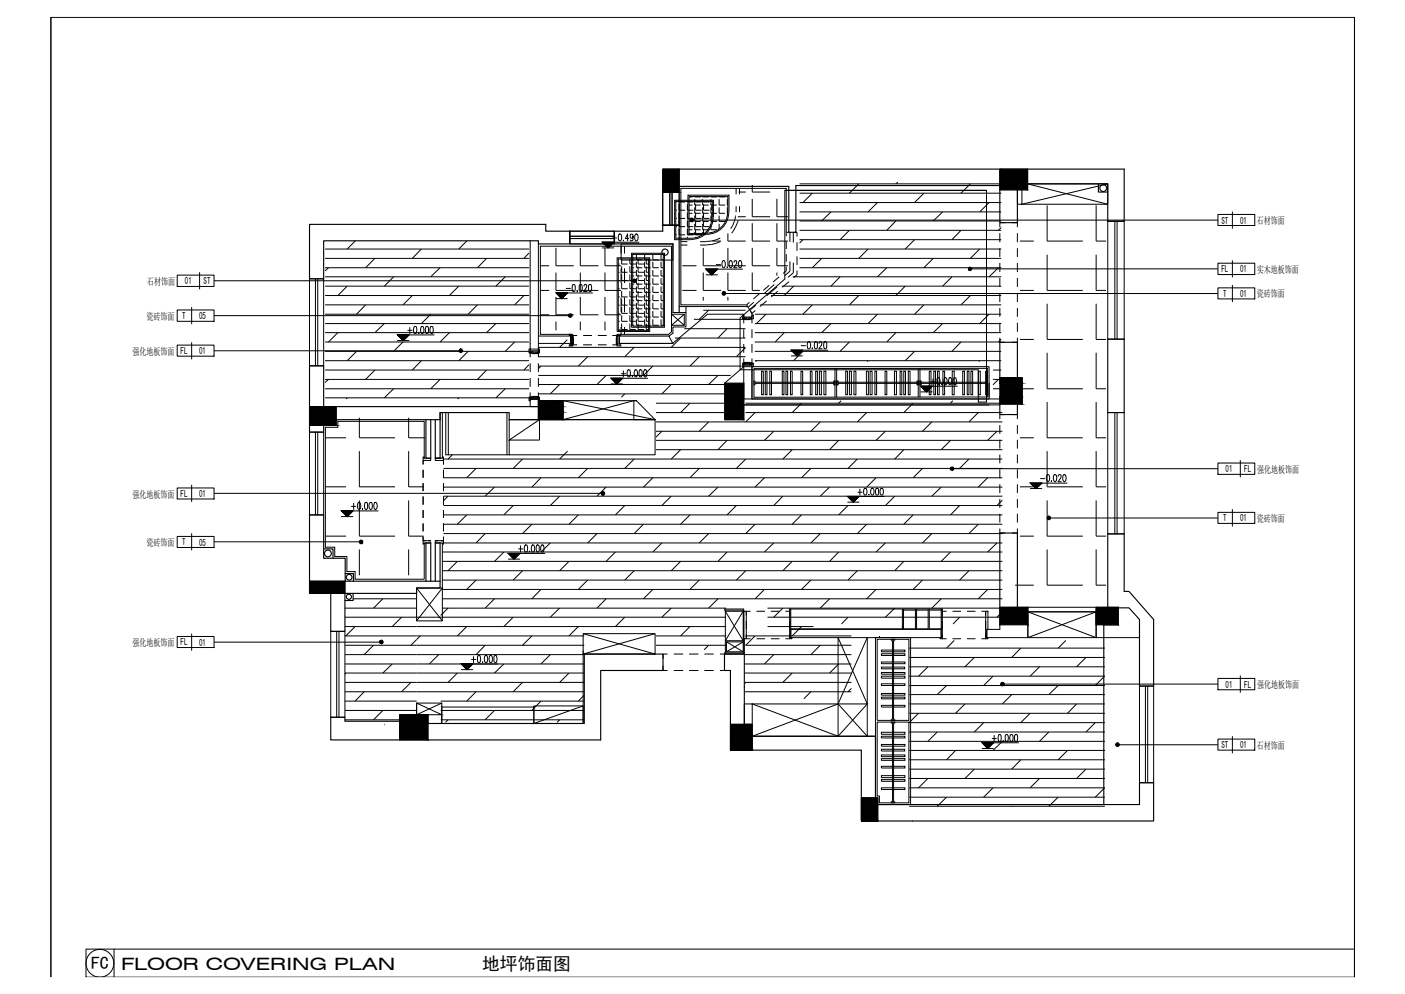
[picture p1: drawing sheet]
<svg xmlns="http://www.w3.org/2000/svg" width="420mm" height="297mm" viewBox="0 0 420 297" stroke-linecap="round" stroke-linejoin="round" font-family="sans-serif">
<defs><g id="words">
<g font-size="5.3">
<text x="27.2" y="289.5">FC</text>
<text x="144.2" y="289.6">地坪饰面图</text>
</g>
<text font-size="5.1" x="36.2" y="289.6">FLOOR COVERING PLAN</text>
<g font-size="3">
<text x="365.1" y="66.8">ST</text>
<text x="370.6" y="66.8">01</text>
<text x="375.6" y="66.9">石材饰面</text>
<text x="365.1" y="81.3">FL</text>
<text x="370.6" y="81.3">01</text>
<text x="375.6" y="81.5">实木地板饰面</text>
<text x="44" y="85.1">石材饰面</text>
<text x="55.3" y="84.9">01</text>
<text x="60.8" y="84.9">ST</text>
<text x="365.6" y="88.6">T</text>
<text x="370.6" y="88.7">01</text>
<text x="375.6" y="88.9">瓷砖饰面</text>
<text x="43.7" y="95.5">瓷砖饰面</text>
<text x="54.5" y="95.3">T</text>
<text x="59.5" y="95.3">05</text>
<text x="39.6" y="106">强化地板饰面</text>
<text x="54" y="105.7">FL</text>
<text x="59.5" y="105.8">01</text>
<text x="366.3" y="141">01</text>
<text x="371.9" y="141">FL</text>
<text x="375.8" y="141.2">强化地板饰面</text>
<text x="39.6" y="148.6">强化地板饰面</text>
<text x="54" y="148.4">FL</text>
<text x="59.5" y="148.5">01</text>
<text x="365.6" y="155.7">T</text>
<text x="370.6" y="155.8">01</text>
<text x="375.6" y="155.9">瓷砖饰面</text>
<text x="43.7" y="163.1">瓷砖饰面</text>
<text x="54.5" y="162.9">T</text>
<text x="59.5" y="163">05</text>
<text x="39.6" y="193">强化地板饰面</text>
<text x="54" y="192.8">FL</text>
<text x="59.5" y="192.8">01</text>
<text x="366.3" y="205.5">01</text>
<text x="371.9" y="205.4">FL</text>
<text x="375.8" y="205.5">强化地板饰面</text>
<text x="365.1" y="223.5">ST</text>
<text x="370.6" y="223.5">01</text>
<text x="375.6" y="223.7">石材饰面</text>
</g>
</g></defs>
<g fill="none" stroke="#000" stroke-width=".3">
<path d="M15.2 5.1v286.8v-286.8h389.6v286.8v-286.8zM198.1 57.5h4.9v9.8h-4.9zM200.2 57.5v9.8M200.9 57.5v9.8M206 58.8h1M207.7 58.7l1.7 .1M207.7 59.5v1.8h1.7M210 58.7l1.8 .1M210 59.5v1.8h1.8M212.5 58.7l1.8 .1M212.5 59.5v1.8h1.8M214.9 58.7l1.8 .1"/>
<path d="M214.9 59.5v1.8h1.8M217.4 58.7l.2 .1M217.4 59.5v1.8h.2M220 56.3v1.7M220.8 57.4h2.1M221 56.3v1.7M224.8 55.3v2.1h5.4M224.8 59.4v5.3h5.4M232.2 59.4v5.3h3.3M234.6 56.9h60.3v63.2h-2.5v-9.6h-71.2v-15.5l13.4-11.6zM234.6 56.9h60.3M239 54.9h60.3"/>
<path d="M239 57.7h60.3M242.8 57.7l-2.8 2.8M256.7 54.9l-2.8 2.8M268.4 54.4l-.6 .5M276.2 57.7l-2.8 2.8M290 54.9l-2.8 2.8M304.1 56.5h1.3v4.5h-1.3zM331.1 54.9l-25.7 6.1M97.2 74.4h60.9M97.2 77.2h60.9M97.2 80h60.9M98.2 80l-1 .9"/>
<path d="M106.2 71.9l-2.4 2.5M112.1 77.2l-2.8 2.8M126 74.4l-2.8 2.8M131.5 80l-2.8 2.7M139.6 71.9l-2.5 2.5M145.4 77.2l-2.7 2.8M158.1 75.6l-1.5 1.6M158.5 71.9v32.4h2.4v-1.7M160.9 72.9v29.7M161.5 79.4h2.6M166.2 74.1v5.3h5.3M170.3 69.1h13.3v3.8h-13.3z"/>
<path d="M170.3 70.6h13.3M170.3 71.3h13.3M173.5 74.1v5.3h5.4M180.1 74.1h3.3M180.8 74.1v5.3h4.8M183.1 71.1h1.2M183.4 72.4l-1.7 1.7-1.6-1.7h10.9M183.7 70.2v1.7M184.5 77h9.7v22h-9.7zM184.8 77.4h9.1v21.3h-9.1zM184.8 78.9h.4M185 70l.2-.1a1.16 1.16 0 0 1 0 2 1.53 1.53 0 0 1-.2-1.9z"/>
<path d="M185.6 72.9h15.5v4.8h-15.5zM185.6 73.5v2.2M185.8 77.4v1.5h1.8M185.8 79.6v1.7h1.8M186.3 71.8v.1zM186.7 73.5v2.2M187.9 71.3h-1l.7-1.4v2M188.3 77.4v1.5h1.7M188.3 79.6v1.7h1.7M188.8 75.7h9.8v22.1h-9.8zM189.1 76h9.2v21.4h-9.2zM189.1 77.6h.4"/>
<path d="M189.2 70.6l-.2 .5a.56 .56 0 0 1-.6-.6 .56 .56 0 0 1 .6-.5l.2 .2v1.4l-.4 .3-.4-.2M189.2 80h.3M190 70l.1-.1a1.16 1.16 0 0 1 0 2 1.53 1.53 0 0 1-.1-1.9zM190.2 78.2v1.8h1.8M190.2 76v1.6h1.8M190.7 77.4v1.5h1.8M190.7 79.6v1.7h1.8M192.7 78.2v1.8h1.7M192.7 76v1.6h1.7M193.2 77.4v1.5h.7M193.2 79.6v1.7h.7M195.1 78.2v1.8h1.8"/>
<path d="M195.1 76v1.6h1.8M197.6 78.2v1.8h.7M197.6 76v1.6h.7M202 60.3h.3M202 62.8h.3M202 65.2h.3M202 67.7h.3M202 70.2h.3M203 60.2v.1h1.8M203 61v1.8h1.8M203 63.5v1.7h1.8M203 65.9v1.8h1.8"/>
<path d="M203 68.4v1.8h1.8M203 70.7v.5M203.5 72.2h2M203.5 73.2h2M203.9 79.4h4.3M205.5 60.2v.1h1.7M205.5 61v1.8h1.7M205.5 63.5v1.7h1.7M205.5 65.9v1.8h1.7M205.5 68.4v1.8h1.7M205.5 70.7v.5M206 61.3h1"/>
<path d="M206 63.7h1M206 66.2h1M206 68.6h1M207.3 65.8h156.7M207.7 61.9v1.8h1.7M207.7 64.4v1.8h1.7M207.7 66.9v1.7h1.7M207.7 69.3v.4M207.9 60.2v.1h1.8M207.9 61v1.8h1.8M207.9 63.5v1.7h1.8M207.9 65.9v1.8h1.8"/>
<path d="M207.9 68.4v1.8h1.8M207.9 70.7v.4M209.3 72.2h1.9M209.3 73.2h1.9M210 61.9v1.8h1.8M210 64.4v1.8h1.8M210 66.9v1.7h1.8M210 69.3v.4M210.2 74.1v5.3h5.3M210.3 60.2v.1h1.8M210.3 61v1.8h1.8M210.3 63.5v1.7h1.8"/>
<path d="M210.3 65.9v1.8h1.8M210.3 68.4v1.6M212.5 61.9v1.8h1.8M212.5 64.4v1.8h1.8M212.5 66.9v1.7h1.8M212.5 69.3v.3M212.7 60.2l.2 .1M212.7 61v1.8h.2M212.7 63.5v1.7h.2M212.7 65.9v.2M212.8 64.9a6.3 6.3 0 0 1-6.2 6.3h-4.6v-11h10.9v4.7M213 72h2.5"/>
<path d="M213.2 64.9a6.6 6.6 0 0 1-6.6 6.6M213.2 64.9v-5.1h-11.6v11.8h5M214.1 79h1.3M214.9 61.9v1.8h1.8M214.9 64.4v1.8h1.8M214.9 66.9v1.6M215.3 71.1a8.2 8.2 0 0 1-4.1 1M215.3 72.2l-2.6 .8-1.5 .1M216 77.9h.4l.3 .4v1.3l-.3 .4-.4-.1-.1-.3-.1-.8zM217.4 79.7v.3zM217.4 61.9l.1 1.8M217.4 64.4v.3"/>
<path d="M217.5 63.4a6.3 6.3 0 0 1-6.3 6.2M217.6 63.4v-4.7h-11.6v11h5.2M217.6 74.1v5.3h5.3M217.6 69.7v2.3h5.3M217.8 63.4a6.6 6.6 0 0 1-6.6 6.6M217.9 63.4v-5.1h-12.3v11.8h5.6M218.2 77.9h.5l.2 .9-.1 .8-.3 .4-.3-.1-.3-.9zM219.4 78.4v-.4a.48 .48 0 0 1 .7-.1 .48 .48 0 0 1 .1 .7l-.9 1.4h1M219.8 64.4a7.9 7.9 0 0 1-1.4 3.9M220 61.6v1.8M220.5 64.7h2.4M220.6 65.9l-.8 1.9-1.1 1.8"/>
<path d="M220.9 77.9h.4l.3 .4v1.3l-.3 .4-.4-.1-.1-.3-.1-.8zM221 61.6v1.8M224.8 74.1v5.3h5.4M224.8 66.7v5.3h5.4M232.2 74.1v5.3h3.3M232.2 66.7v5.3h3.3M235 69.4v-13.1h-31.5v34.8h19.6M235 79.7v1.2l-.9 .8M235 69.4v1.2M235 72.1v2.3M235 75.9v2.3M235 69.4h.9"/>
<path d="M236.1 78.1v2.9l-1.5 1.3M236.1 69.4v2.9M237.1 69.4v3M237.1 78.5v3l-1.6 1.4M237.3 69.4h.9v1.3M238.2 72.4v2.5M238.2 76.6v2.5M239 60.5h60.3M239 63.3h60.3M239 66h60.3M239 68.8h60.3M239 71.6h60.3"/>
<path d="M239 74.4h60.3M239 77.2h60.3M239 80h60.3M240 71.6l-1 1M245.6 77.2l-2.8 2.8M248.4 63.3l-2.8 2.7M253.9 68.8l-2.8 2.8M259.5 74.4l-2.8 2.8M262.3 60.5l-2.8 2.8M265.1 80l-2.8 2.7M267.8 66l-2.7 2.8M273.4 71.6l-2.8 2.8"/>
<path d="M278.9 77.2l-2.7 2.8M281.7 63.3l-2.8 2.7M287.2 68.8l-2.7 2.8M292.8 74.4l-2.8 2.8M295.6 60.5l-2.8 2.8M298.4 80l-2.8 2.7M298.8 69.6v2.8M298.8 74.1v2.7M298.8 78.5v2.7M299.3 68l-.9 .8M300.5 66.5h-1.7v1.4M302.5 66.5h1.6v1.4"/>
<path d="M304.1 69.6v2.8M304.1 74.1v2.7M304.1 78.5v2.7M304.9 72h4.1M305.4 61h25.7v-6.1h-24l24 6.1M313 76.1v10.7h10.6M313 61.4v10.6h10.6M327.6 76.1v10.7h3M327.6 61.4v10.6h3M331.1 66.1h4.9v35.2h-4.9zM333.2 66.1v35.2M333.9 66.1v35.2"/>
<path d="M364 64.1h11v3.3h-11zM364 78.6h11v3.4h-11zM368.4 63.3v4.9M368.4 77.9v4.9M53 82.2h11v3.4h-11zM53 92.6h11v3.4h-11zM57.3 91.8v4.9M59.7 81.4v4.9M64 83.9h125.1M64 94.3h105.9M92.5 83.3h4.2v26h-4.2zM94.3 83.3v26"/>
<path d="M95 83.3v26M97.2 82.7h60.9M97.2 85.5h60.9M97.2 88.3h60.9M97.2 91.1h60.9M97.2 93.9h60.9M97.2 96.7h60.9M97.2 99.4h60.9M101 99.4l-2.8 2.8M103.8 85.5l-2.8 2.8M109.3 91.1l-2.7 2.8M114.9 96.7l-2.8 2.7"/>
<path d="M117.7 82.7l-2.8 2.8M121.9 98.7h1.3M122.5 97.8v1.8M123.2 88.3l-2.8 2.8M123.8 97.6h.6l.1 .3v1.3l-.3 .4-.4-.1-.1-.3-.1-.8zM125.1 99.5h.2zM126 97.6h.5l.1 .3v1.3l-.3 .4-.3-.1-.3-.8zM127.3 97.6l.3-.1a.89 .89 0 0 1 .5 1.2l-.2 .8h-.6l-.2-.8zM128.7 97.6h.6l.1 .3v1.3l-.3 .4-.4-.1-.1-.3-.1-.8zM128.7 93.9l-2.7 2.8M134.3 99.4l-2.8 2.8M137.1 85.5l-2.8 2.8"/>
<path d="M142.7 91.1l-2.8 2.8M148.2 96.7l-2.8 2.7M151 82.7l-2.8 2.8M156.6 88.3l-2.8 2.8M161.5 86.8h2.6M161.5 94h2.6M166.2 81.4v5.4h5.3M166.2 88.7v5.3h5.3M166.2 96.1v2.6M166.3 89.2h3.3M169.2 86.2h1.3M169.6 87.5l-1.7 1.7-1.6-1.7h10.8"/>
<path d="M170.7 99.9h-9.2v-26.4h39.2v25.6l-.8 .8h-14.7M171.2 85.1l.3-.1a.89 .89 0 0 1 .4 1.2l-.1 .8h-.6l-.2-.8zM172.5 86.8v.3zM173.3 85.1h.6l.1 .8-.1 1.1-.4 .1a.89 .89 0 0 1-.4-1.2zM173.5 81.4v5.4h5.4M173.5 88.7v5.3h5.4M173.5 96.1v2.6M174.6 85.5l.2-.5h.3l.3 .4-.9 1.7h1M176.1 85.1h.6l.1 .8-.1 1.1-.4 .1a.89 .89 0 0 1-.4-1.2zM180.8 81.4v5.4h4.8M180.8 88.7v5.3h4.8M180.8 96.1v2.6"/>
<path d="M184.8 83.8h.4M184.8 86.2h.4M184.8 88.7h.4M184.8 91.2h.4M184.8 93.6h.4M184.8 96h.4M184.8 98.4h.4M184.9 81.3h.3M185.6 80.1v4.5M185.6 88.9v4.4M185.6 97.7v2.2M185.8 82v1.8h1.8"/>
<path d="M185.8 84.5v1.7h1.8M185.8 86.9v1.8h1.8M185.8 89.4v1.8h1.8M185.8 91.7v1.9h1.8M185.8 94.2v1.8h1.8M185.8 96.7v1.7h1.8M186.7 80.1v4.5M186.7 88.9v4.4M186.7 97.7v2.2M188.3 82v1.8h1.7M188.3 84.5v1.7h1.7M188.3 86.9v1.8h1.7"/>
<path d="M188.3 89.4v1.8h1.7M188.3 91.7v1.9h1.7M188.3 94.2v1.8h1.7M188.3 96.7v1.7h1.7M189.1 82.4h.4M189.1 84.9h.4M189.1 87.3h.4M189.1 89.8h.4M189.1 92.3h.4M189.1 94.7h.4M189.1 97.2h.4M190.2 80.7v1.7h1.8"/>
<path d="M190.2 83.1v1.8h1.8M190.2 85.6v1.7h1.8M190.2 88v1.8h1.8M190.2 90.5v1.8h1.8M190.2 92.9v1.8h1.8M190.2 95.4v1.8h1.8M190.7 82v1.8h1.8M190.7 84.5v1.7h1.8M190.7 86.9v1.8h1.8M190.7 89.4v1.8h1.8M190.7 91.7v1.9h1.8M190.7 94.2v1.8h1.8"/>
<path d="M190.7 96.7v1.7h1.8M192.7 80.7v1.7h1.7M192.7 83.1v1.8h1.7M192.7 85.6v1.7h1.7M192.7 88v1.8h1.7M192.7 90.5v1.8h1.7M192.7 92.9v1.8h1.7M192.7 95.4v1.8h1.7M193.2 82v1.8h.7M193.2 84.5v1.7h.7M193.2 86.9v1.8h.7M193.2 89.4v1.8h.7"/>
<path d="M193.2 91.7v1.9h.7M193.2 94.2v1.8h.7M193.2 96.7v1.7h.7M195.1 80.7v1.7h1.8M195.1 83.1v1.8h1.8M195.1 85.6v1.7h1.8M195.1 88v1.8h1.8M195.1 90.5v1.8h1.8M195.1 92.9v1.8h1.8M195.1 95.4v1.8h1.8M197.6 80.7v1.7h.7M197.6 83.1v1.8h.7"/>
<path d="M197.6 85.6v1.7h.7M197.6 88v1.8h.7M197.6 90.5v1.8h.7M197.6 92.9v1.8h.7M197.6 95.4v1.8h.7M201.1 93.4h3.9v4.3h-3.9v1.8l-1.1 .9 1.1 2.2 10.4-8.7h10.8v.8h2.5v-1.1M203 91.6h20.5l1.3 2M203.9 86.8h4.3M204.5 93.9l-3.8 3.3h3.8v-3.3h-3.8l3.8 3.3M204.5 98.2h18.3M205 91.6v1.8M207.4 95.4h15.4"/>
<path d="M210.2 81.4v5.4h5.3M210.2 88.7v1.1M210.2 92.7h12.6M211 82.1h3.4M211.8 92.7l-2.8 2.7M214.4 80.4l-1.7 1.7-1.7-1.7h11M216.9 87.7h147.1M217.3 98.2l-2.7 2.8M217.6 81.4v5.4h5.3M217.6 88.7v1.1M222 94.1h.3v.9h.3v.2h-.6zM222.3 94.6v.4h2.5h-1"/>
<path d="M222.3 95.3h2.5M222.3 95.3h.3h-.3M222.3 95.3v1.3M222.3 98.4v2.6M222.3 95.3h.8M222.6 95.3h1.4v.2h-1.4zM223.1 91.1l.6 .7M224 90.3l-.9 .8M224 95.3h.8M224.3 92.8l.5 .8M224.8 94.1h.4v1.1h-.7l.3-.2zM224.8 95.3v1.3"/>
<path d="M224.8 98.4v2.6M224.8 81.4v5.4h2.3M225.3 90.3l-1.6 1.4M225.6 93.9h73.7M225.6 96.7h73.7M225.6 99.4h73.7M225.8 92.8l-1 .8M225.9 91.2l-1.6 1.3M227 87.8l-1.8 1.5M227.2 91.1h72.1M228.9 93.9l-2.8 2.8M229.2 89.9l-2.1 1.7"/>
<path d="M229.9 85.2l-1.8 1.6M230.4 88.3h68.9M231.4 85l-3 2.7M232.2 81.4v.9M232.3 85.7l-3.1 2.7M232.5 87l-2 1.7M232.9 82.7l-1.8 1.5M233.6 85.5h65.7M234.4 99.4l-2.7 2.8M235.8 84.1l-2 1.7M237 82.7h62.3M237.2 85.5l-2.8 2.8"/>
<path d="M238.2 80.8v1.3l-1 .8M242.8 91.1l-2.8 2.8M248.4 96.7l-2.8 2.7M251.1 82.7l-2.7 2.8M256.7 88.3l-2.8 2.8M262.3 93.9l-2.8 2.8M267.8 99.4l-2.7 2.8M270.6 85.5l-2.8 2.8M276.2 91.1l-2.8 2.8M281.7 96.7l-2.8 2.7M284.5 82.7l-2.8 2.8M290 88.3l-2.8 2.8"/>
<path d="M290.5 80.3h73.5M295.6 93.9l-2.8 2.8M298.8 83v2.7M298.8 87.5v2.7M298.8 92v2.6M298.8 96.4v2.7M304.1 83v2.7M304.1 87.5v2.7M304.1 92v2.6M304.1 96.4v2.7M304.9 86.8h4.1M313 90.7v10.7h10.6"/>
<path d="M327.6 90.7v10.7h3M364 86h11v3.3h-11zM368.4 85.2v4.9M53 103.1h11v3.3h-11zM57.3 102.3v4.9M64 104.8h73.2M97.2 116.1h60.9M97.2 102.2h60.9M97.2 105h60.9M97.2 107.7h60.9M97.2 110.5h60.9M97.2 113.3h60.9"/>
<path d="M97.2 118.8h60.9M98.2 113.3l-1 1M103.8 118.8l-.4 .4M106.6 105l-2.8 2.7M112.1 110.5l-2.8 2.8M117.7 116.1l-2.8 2.7M118.8 101.7h3.4M120.4 102.2l-2.7 2.8M122.2 100l-1.7 1.7-1.7-1.7h11M126 107.7l-2.8 2.8M131.5 113.3l-2.8 2.8M137.1 118.8l-.3 .4"/>
<path d="M139.9 105l-2.8 2.7M145.4 110.5l-2.7 2.8M151 116.1l-2.8 2.7M153.8 102.2l-2.8 2.8M158.1 108.9l-1.5 1.6M158.5 118.7h-.4v1h.4v-.9M158.5 105.2v-.9h-.4v1.1h.4M158.5 118.9h2.4v.4h-2.4M158.5 119.3h2.4v2.2h-2.4zM158.5 108.5v2.6M158.5 112.9v2.6M158.5 117.2v1.4h.7"/>
<path d="M159.2 105.5h-.7v1.2M159.3 118.4h1.4v.2h-1.4zM159.3 105.5h1.4v.1h-1.4zM159.5 105.1h-1v-.3h2.4v.3M160.2 118.6h.7M160.2 105.5h.7M160.9 100.4h9.7v2.2h-9.7M160.9 118.7h.4v1h-.4v-.9M160.9 105.2v-.9h.4v1.1h-.4M160.9 118.6h-2.4l.2 .1-.2 .2h1h-1v.4M160.9 118.6h-.2h.2l-.2 .1 .2 .2h-1.4M160.9 105.1h-2.4l.2 .1-.2 .3h2.4"/>
<path d="M160.9 105.1l-.2 .1 .2 .2-.2 .1h.2M160.9 103.8h61.9M160.9 106.6h61.9M160.9 109.4h60.7M160.9 112.2h57.5M160.9 114.9h56.2M160.9 117.7h56.2M160.9 105.5v1.2M160.9 108.5v2.6M160.9 112.9v2.6M160.9 117.2v1.4M161.7 109.4l-.8 .7"/>
<path d="M167.3 114.9l-2.8 2.8M168.3 119.7l27.5 5.7M169.6 101.5l-2.3 2.3M170.9 100.2v2.8h-.3v-2.8h.3v.9v-.9l.1 .3 .2-.3v2.8M170.9 101.1v1.9l.1-.2 .2 .2v-.2v.2M171 100.2h-.9v-.3h1.1v.3M171 103h-.9v.3h1.1v-.3M171.2 101h.2v1.8h-.2zM171.2 103h1.3M171.2 102.2v.8M172.5 100.2h-1.3v.9M174.3 103h2.6"/>
<path d="M174.3 100.2h2.6M175.7 106.6l-2.8 2.8M178.7 103h2.6M178.7 100.2h2.6M181.2 112.2l-2.8 2.7M182.7 114.7h3.4M183 103h1.4M183 100.2h1.4v.9M184.2 101h.2v1.8h-.2zM184.4 103v-.2v.2l.1-.2 .1 .2M184.4 102.2v.8M184.5 100.2v-.3h1.1v.3h-1v.3l-.2-.3v2.8"/>
<path d="M184.7 100.2v2.8M185.1 100.2v2.8h.5v.3h-1.1v-.3M185.7 111.6h1.3M186.1 113l-1.7 1.7-1.7-1.7h10.9M186.3 110.8v1.8M186.7 117.7l-1 1M187.7 110.5h.6l.1 .9-.1 1.1-.3 .1-.3-.1-.3-.9zM188.9 112.5h.2zM189.5 119.7l-21.2 5.7v-5.7h21.9M189.5 103.8l-2.8 2.8M189.8 110.5h.5l.3 .9-.1 .8-.4 .4-.3-.1-.2-.3-.1-.8zM190.2 119.7h-.7v5.7"/>
<path d="M190.2 119.7l5.6 5.7M191.1 110.5h.4a.89 .89 0 0 1 .4 1.1l-.2 .9h-.6l-.1-.9zM192.6 110.5h.6l.1 .9-.1 1.1-.3 .1-.3-.1-.3-.9zM195.1 109.4l-2.8 2.8M200.6 114.9l-2.8 2.8M201.7 101h21.1M203.4 101l-2.8 2.8M209 106.6l-2.8 2.8M214.6 112.2l-2.8 2.7M216.6 114.4l5.7-4.9h2.5v9.7M222.3 109.5v9.7h76.5M222.3 108.5h-.3v1h.3v-.8"/>
<path d="M222.3 108.4h2.5l-.3 .1 .3 .3h-1h1v.3h-2.5v-.3h2.5M222.3 108.4h.3h-.3l.3 .1-.3 .3h1.5M222.3 102.8v2.6M222.3 107.1v1.3M222.3 108.4h.8M222.6 108.3h1.4v.1h-1.4zM222.8 103.9l-2.7 2.7M224.8 109.5h70.8v9.7h-70.8zM224.8 108.5h.4v1h-.4v-.8M224.8 107.1v1.3h-.8M224.8 102.8v2.6M225.4 110.1l69.7-.1v8.6l-69.7 .1z"/>
<path d="M225.4 113.8l.3 .1-.1 1h-.2zM225.6 102.2h73.7M225.6 105h73.7M225.6 107.7h73.7M225.7 114.2h23.5M225.7 114.5h23.5M226.1 107.7l-.2 .3M227.6 110.9h.5v7h-.5zM228.7 110.9h.5v7h-.5zM230.1 110.9h.5v7h-.5zM233.8 110.9h.5v7h-.5zM234.9 110.9h.5v7h-.5z"/>
<path d="M236.3 110.9h.5v7h-.5zM236.5 106.3h3.3M239.4 110.9h.5v7h-.5zM239.5 103.3h1.3M239.8 104.6l-1.6 1.7-1.7-1.7h10.9M240 105l-2.8 2.7M241.4 102.2l.5-.1 .3 .4v1.3l-.3 .4-.5-.1v-.3zM242.2 110.9h.5v7h-.5zM242.8 103.9v.3zM243.6 102.2l.3-.1a.89 .89 0 0 1 .4 1.2l-.2 .8h-.5l-.2-.8zM243.8 110.9h.5v7h-.5zM244.8 102.6l.3-.5h.3l.3 .4-.2 .7-.8 1h1.1"/>
<path d="M244.9 110.9h.6v7h-.6zM246.3 110.9h.6v7h-.6zM246.3 102.2l.4-.1a.89 .89 0 0 1 .4 1.2l-.2 .8h-.6l-.1-.8zM249.3 113.9l.3-.1v1.1h-.4zM249.6 110v8.7M250.1 113.8l.4 .1-.1 1h-.3zM250.1 110v8.7M250.5 114.2h23.6M250.5 114.5h23.6M251.4 119.7l-.7 .7M252.8 110.9h.5v7h-.5zM253.9 110.9h.6v7h-.6z"/>
<path d="M253.9 102.2l-2.8 2.8M255.2 110.9h.6v7h-.6zM259 110.9h.6v7h-.6zM259.5 107.7l-.3 .3M260.1 110.9h.6v7h-.6zM261.5 110.9h.5v7h-.5zM264.6 110.9h.5v7h-.5zM267.3 110.9h.6v7h-.6zM269 110.9h.5v7h-.5zM270.1 110.9h.5v7h-.5zM271.5 110.9h.5v7h-.5zM273.4 105l-2.8 2.7"/>
<path d="M274.1 113.9l.4-.1v1.1h-.4zM274.5 110.1v8.6M275 113.8l.3 .1-.1 1h-.2zM275 110.1v8.6M275.2 117.1h3.4M275.3 114.2h19.5M275.3 114.5h19.5M277.8 110.9h.5v7h-.5zM278.3 114h1.2M278.6 115.4l-1.7 1.7-1.7-1.7h10.9M278.9 113.2v1.7M279.1 110.9h.5v7h-.5z"/>
<path d="M280.2 110.9h.5v7h-.5zM280.2 112.9h.6l.1 .4v1.2l-.3 .4h-.4l-.2-.4zM281.5 114.9h.2zM281.8 110.9h.5v7h-.5zM282.3 112.9h.5l.3 .9-.1 .7-.3 .4h-.4l-.2-.9zM283.7 112.9l.4-.1 .3 .5v1.2l-.3 .4h-.4l-.1-.4zM284.6 110.9h.6v7h-.6zM284.8 119.7l-.7 .7M285.1 112.9h.6l.1 .4v1.2l-.3 .4h-.4l-.1-.4-.1-.7zM287.2 102.2l-2.7 2.8M287.8 110.9h.5v7h-.5zM289.1 110.9h.5v7h-.5z"/>
<path d="M290.2 110.9h.5v7h-.5zM292.4 110.9h.6v7h-.6zM292.8 107.7l-.2 .3M294.6 110.9h.5v7h-.5zM294.8 113.8h.3v1.1l-.3-.1zM296.8 116.1h2.5M296.8 110.5h2.5M296.8 113.3h2.5M298.4 113.3l-1.6 1.6M298.8 100.9v1.3h1.7M299.3 101.3l-.9 .9M304.1 100.9v1.3h-1.6"/>
<path d="M304.9 101.4h4.1M304.9 116.1h4.1M313 105.4v10.7h10.6M327.6 105.4v10.7h3M92.5 129.1h4.2v24.7h-4.2zM94.3 129.1v24.7M95 129.1v24.7M97.3 130.8h6.1M107.4 124.8v6h10.7M107.4 134.8v10.6h10.7M122.1 124.8v6h4.9M122.1 134.8v10.6h4.5"/>
<path d="M126.5 136.5h.3v.4h1.9v.7h-2.2zM126.8 136.5v-10.6h-25.8v1.7h-3.7v35.9h2.7v2.8h3.7v4.4h2.4v2.3h20.7v-10.5M127.1 137.6h-.6v1.1M128.1 137.6h.6M130.1 136.9h2.1v-.4h.4v1.1h-2.5zM130.1 137.6h.8M131.8 137.6h.8v1.1M132.2 123.2v13.7M132.6 137.1h167M132.6 139.9h167M133.2 123.2v12.7h19M134 123.2v12.7"/>
<path d="M135.2 135.9l-1.3 1.2M142.3 139.9l-2.8 2.8M151.5 123.2v12.7M152.2 125.4h43.6v10.5h-43.6zM152.2 131.5l9.1-6.1v6.1zM156.2 137.1l-2.8 2.8M168.1 125.4h27.7M169.6 134.8l-2.3 2.3M175.7 139.9l-2.8 2.8M189.5 137.1l-2.8 2.8M196.1 120.4h21M196.1 123.2h21"/>
<path d="M196.1 126h103.5M196.1 128.8h103.5M196.1 131.5h103.5M196.1 134.3h103.5M197.8 128.8l-1.7 1.8M203.4 134.3l-2.8 2.8M206.2 120.4l-2.8 2.8M209 139.9l-2.8 2.8M211.8 126l-2.8 2.8M217.3 131.5l-2.7 2.8M222.3 121h76.5M222.8 120.4h76.8"/>
<path d="M222.8 123.2h76.8M222.9 137.1l-2.8 2.8M225.7 123.2l-2.8 2.8M231.3 128.8l-2.8 2.7M236.8 134.3l-2.8 2.8M239.6 120.4l-2.8 2.8M242.4 139.9l-2.8 2.8M245.2 126l-2.8 2.8M250.7 131.5l-2.7 2.8M256.3 137.1l-2.8 2.8M259 123.2l-2.7 2.8M264.6 128.8l-2.8 2.7"/>
<path d="M270.1 134.3l-2.7 2.8M272.9 120.4l-2.8 2.8M275.7 139.9l-2.8 2.8M278.5 126l-2.8 2.8M284.1 131.5l-2.8 2.8M289.6 137.1l-2.8 2.8M292.4 123.2l-2.8 2.8M298 128.8l-2.8 2.7M298.8 127v2.6M298.8 131.4v2.6M298.8 135.8v2.6M300.5 123.8h-1.7v1.4"/>
<path d="M302.5 123.8h1.6v1.4M304.1 127v2.6M304.1 131.4v2.6M304.1 135.8v2.6M304.9 130.8h4.1M313 120.1v10.7h10.6M313 134.8v10.6h10.6M327.6 120.1v10.7h3M327.6 134.8v10.6h3M331.1 123.2h4.9v36.3h-4.9zM333.2 123.2v36.3M333.9 123.2v36.3"/>
<path d="M364 138.3h11v3.4h-11zM370.7 137.6v4.9M53 145.8h11v3.3h-11zM57.3 144.9v4.9M57.3 159.4v4.9M64 147.4h115.7M97.3 145.4h6.1M102.1 154.3h3.4M105 151.3h1.3M105.5 152.6l-1.7 1.7-1.7-1.7h10.9M105.7 150.3v1.9M107.1 150.2l.1-.1a1.22 1.22 0 0 1 0 2.1l-.4-.9z"/>
<path d="M107.4 149.5v10.7h10.7M108.3 152h.1l-.1 .2zM109.1 150.2l.4-.1a1.51 1.51 0 0 1-.1 2.1l-.3-.2-.2-.7zM110.5 150.2h.6l.2 .7-.1 .9-.3 .4-.5-.4-.1-.9zM111.9 150.2l.3-.1a1.22 1.22 0 0 1 0 2.1l-.3-.2-.2-.7zM122.1 149.5v10.7h4.5M126.5 140.3v2.4M126.5 144.3v2.4M126.5 148.3v2.5M126.5 152.4v2.3M126.5 156.3v2.4M132.6 140.3v2.4h167"/>
<path d="M132.6 145.5h167M132.6 148.2h167M132.6 151h167M132.6 153.8h167M132.6 156.6h167M132.6 159.4h167M132.6 144.3v2.4M132.6 148.3v2.5M132.6 152.4v2.3M132.6 156.3v2.4M133.9 148.2l-1.3 1.4M139.5 153.8l-2.8 2.8"/>
<path d="M145 159.4l-2.7 2.8M147.8 145.5l-2.8 2.7M153.4 151l-2.8 2.8M159 156.6l-2.8 2.8M161.7 142.7l-2.7 2.8M167.3 148.2l-2.8 2.8M172.9 153.8l-2.8 2.8M178.4 159.4l-2.7 2.8M181.2 145.5l-2.8 2.7M186.7 151l-2.8 2.8M192.3 156.6l-2.8 2.8M195.1 142.7l-2.8 2.8"/>
<path d="M200.6 148.2l-2.8 2.8M206.2 153.8l-2.8 2.8M211.8 159.4l-2.8 2.8M214.6 145.5l-2.8 2.7M220.1 151l-2.8 2.8M225.7 156.6l-2.8 2.8M228.5 142.7l-2.8 2.8M234 148.2l-2.7 2.8M239.6 153.8l-2.8 2.8M245.2 159.4l-2.8 2.8M248 145.5l-2.8 2.7M253.4 150h3.4"/>
<path d="M253.5 151l-2.8 2.8M256.4 147h1.3M256.8 148.3l-1.7 1.7-1.7-1.7h10.9M257 146.1v1.8M258.4 145.9l.1-.1a1.16 1.16 0 0 1 0 2.1 1.53 1.53 0 0 1-.1-2zM259 156.6l-2.7 2.8M259.7 147.7h.1M260.5 145.9l.2-.1a1.16 1.16 0 0 1 0 2.1 1.53 1.53 0 0 1-.2-2zM261.8 145.9l.4-.1 .4 .4v1.3l-.5 .4a1.7 1.7 0 0 1-.3-2zM261.8 142.7l-2.8 2.8M263.3 145.9l.2-.1a1.16 1.16 0 0 1 0 2.1 1.53 1.53 0 0 1-.2-2zM267.4 148.2l-2.8 2.8"/>
<path d="M272.9 153.8l-2.8 2.8M278.5 159.4l-2.8 2.8M281.3 145.5l-2.8 2.7M285.1 140h78.9M286.8 151l-2.7 2.8M292.4 156.6l-2.8 2.8M295.2 142.7l-2.8 2.8M298.8 140.2v2.7M298.8 144.7v2.6M298.8 149.1v2.6M298.8 153.5v2.6M298.8 157.9v1.3h1.7"/>
<path d="M299.6 149.4l-1.6 1.6M304.1 140.2v2.7M304.1 144.7v2.6M304.1 149.1v2.6M304.1 153.5v2.6M304.1 157.9v1.3h-1.6M304.9 145.4h4.1M308 145.9h3.4M311 143h1.2M311.4 144.3l-1.7 1.6-1.7-1.6h10.9M313 141.9l.2-.1a1.22 1.22 0 0 1 0 2.1l-.5-.9zM313 149.5v10.7h10.6"/>
<path d="M314 154.7h50M314.3 143.6v.3zM315.1 141.9l.2-.1a1.22 1.22 0 0 1 0 2.1l-.5-.9zM316.3 142.3a.44 .44 0 0 1 .5-.5 .44 .44 0 0 1 .3 .6l-.8 1.5h.9M317.9 141.9l.2-.1a1.22 1.22 0 0 1 0 2.1l-.5-.9zM327.6 149.5v10.7h3M364 153h11v3.3h-11zM368.4 152.2v5M53 160.2h11v3.3h-11zM64 161.9h43.4M97.4 160.2h6M105.5 178.9h19"/>
<path d="M107.4 164.1v7.7M114.4 178.9l-2.8 2.8M122.1 164.1v7.7M124.5 175.7h7.7v9.8h-7.7zM124.5 175.7l7.7 9.8M126.5 160.3v1.2h.6M128.1 161.5h.6M128.7 161.5h-2.2v1h.3v-.3h1.9v-.2M128.7 161.5v.2M130.1 161.5h2.5v1h-.4v-.3h-2.1zM130.1 161.5h.8M132.2 164.9h167.4"/>
<path d="M132.2 167.7h167.4M132.2 170.5h167.4M132.2 173.3h167.4M132.2 176.1h167.4M132.2 178.9h167.4M132.2 162.2v13.5M132.2 175.7l-7.7 9.8M132.6 162.2h167M132.6 160.3v1.2h-.8M136.7 167.7l-2.8 2.8M142.3 173.3l-2.8 2.8M147.8 178.9l-2.8 2.8"/>
<path d="M150.6 164.9l-2.8 2.8M151.9 167h3.4M155 164h1.3M155.3 165.3l-1.7 1.7-1.7-1.7h11M155.6 163v1.9M156.2 170.5l-2.8 2.8M156.9 162.9h.6l.1 .3v1.3l-.3 .4-.4-.1-.1-.3-.1-.8zM158.3 164.6v.3zM159.1 162.9h.5l.1 .3v1.3l-.3 .4-.3-.1-.2-.3-.1-.8zM160.4 162.9l.4-.1a.89 .89 0 0 1 .4 1.2l-.2 .8h-.6l-.2-.8zM161.7 176.1l-2.7 2.8M161.9 162.9h.5l.1 .3v1.3l-.3 .4-.3-.1-.2-.3-.1-.8z"/>
<path d="M164.5 162.2l-2.8 2.7M170.1 167.7l-2.8 2.8M175.7 173.3l-2.8 2.8M181.2 178.9l-2.8 2.8M183.9 164.9l-2.7 2.8M189.5 170.5l-2.8 2.8M195.1 176.1l-2.8 2.8M197.8 162.2l-2.7 2.7M203.4 167.7l-2.8 2.8M209 173.3l-2.8 2.8M214.6 178.9l-2.8 2.8M217.3 164.9l-2.7 2.8"/>
<path d="M222.9 170.5l-2.8 2.8M228.5 176.1l-2.8 2.8M231.3 162.2l-2.8 2.7M236.8 167.7l-2.8 2.8M242.4 173.3l-2.8 2.8M248 178.9l-2.8 2.8M250.7 164.9l-2.7 2.8M256.3 170.5l-2.8 2.8M261.8 176.1l-2.8 2.8M264.6 162.2l-2.8 2.7M270.1 167.7l-2.7 2.8M275.7 173.3l-2.8 2.8"/>
<path d="M281.3 178.9l-2.8 2.8M284.1 164.9l-2.8 2.8M289.6 170.5l-2.8 2.8M295.2 176.1l-2.8 2.8M298 162.2l-2.8 2.7M303.4 174.8h5.6M304.9 160.2h4.1M313 164.1v10.7h10.6M327.6 164.1v10.7h3M53 190.1h11v3.3h-11zM57.3 189.4v4.9M64 191.8h49.4"/>
<path d="M98.9 188.6h4.2v25.7h-4.2zM100.6 188.6v25.7M101.3 188.6v25.7M103.1 181.7h21.4M103.1 184.4h114M103.1 187.2h114M103.1 190h71.5M103.1 192.8h71.5M103.1 195.5h71.5M103.1 198.3h71.5M106.1 187.2l-2.8 2.8M111.6 192.8l-2.8 2.7"/>
<path d="M117.2 198.3l-2.8 2.8M120 184.4l-2.8 2.8M125.6 190l-2.8 2.8M131.1 195.5l-2.8 2.8M131.3 184.3l-.2 .1M132.2 181.7h84.9M132.5 183l-.8 .9M133.9 181.7l-1.7 1.7M139.5 187.2l-2.8 2.8M140.9 197h1.3M141.3 198.3l-1.7 1.7-1.7-1.7h10.9M141.5 196.1v1.8"/>
<path d="M142.9 195.9h.6l.1 .8-.1 1.1-.4 .1a.89 .89 0 0 1-.4-1.2zM144.2 197.8h.1zM145 195.9h.6l.1 .3v1.3l-.4 .4-.3-.1-.3-.8zM145 192.8l-2.7 2.7M146.4 195.9l.4-.1 .3 .4v1.3l-.3 .4-.4-.1-.1-.3zM147.8 195.9h.6l.2 .8-.2 1.1-.3 .1a.89 .89 0 0 1-.5-1.2zM150.6 198.3l-2.8 2.8M153.4 184.4l-2.8 2.8M159 190l-2.8 2.8M164.5 195.5l-2.8 2.8M167.3 181.7l-2.8 2.7M172.9 187.2l-2.8 2.8"/>
<path d="M174.3 189.3h21.5v6.1h-21.5zM174.3 194.4v21.7M174.3 189.3l21.5 6.1M186.7 184.4l-2.8 2.8M195.8 189.3l-21.5 6.1M196.1 190h21M196.1 192.8h21M198.2 198.9v1.4h1.3M199.5 195.4h-1.3v1.4M200.6 181.7l-2.8 2.7M201.4 195.4h2.8M206 195.4h2.8"/>
<path d="M206.2 187.2l-2.8 2.8M210.5 195.4h2.8M211.8 192.8l-1.4 1.3M215.2 195.4h1.3v1.4M216.5 198.9v1.4h-1.3M216.8 194.7h5.5M216.8 191.7h5.5M216.8 182.3v12.7M217.1 191.7l5 3v-3l-5 3zM222.1 182.3v9.1l-5.3-8.8h5.5M222.1 182.6l-5.3 8.8h5.5M222.3 182.3h-5.7v-.4h5.7v13.5h-5.7v-.4h5.7"/>
<path d="M222.3 182.6h.8v8.2h-.8zM222.5 190.8v4.6M222.6 195.5h31.9M222.6 198.3h31.9M222.8 190h31.7M222.8 192.8h31.7M223.1 182.6h1.2M223.1 189.5v1.3h1.2M223.1 182.6v1.3M223.1 185.5v2.4M225.7 190l-2.8 2.8M226.1 182.6h2.6"/>
<path d="M226.1 190.8h2.6M229.4 181.7h70.2M229.4 184.4h70.2M229.4 187.2h13.7M230.4 182.6h2.6M230.4 190.8h2.6M231.3 195.5l-2.8 2.8M234 181.7l-2.7 2.7M234.7 182.6h1.3v1.3M236 181.9h.4v8.6h.3v.3h-.7zM236 189.5v1.3h-1.3M236 185.5v2.4"/>
<path d="M236.4 188h44.9v2.5h-44.9zM236.4 187.8h33.3M236.4 181.9h44.9M239.6 187.2l-2.8 2.8M245.2 192.8l-2.8 2.7M250.7 198.3l-2.7 2.8M253.5 184.4l-2 2M261.7 190.5h10.5v49.8h-9.8v-2h-.7zM262.2 191h9.5v24.2h-9.5zM263.5 199.3h6.9v.5h-6.9zM263.5 195.3h7v.5h-7zM263.5 194.2h7v.5h-7z"/>
<path d="M263.5 197.7h7v.6h-7zM266.4 191h1v.3l-.9 .1zM266.8 191.4v23.5M267.1 191.4v23.5M267.4 181.7l-2.8 2.7M269.7 187.3h.1M269.7 181.9v6.1M270.1 182.3h3.5M270.1 187.8h3.5M270.1 181.9v6.1M271.7 196.4h58.6M271.7 199.2h58.6"/>
<path d="M273.6 181.9v6.1M273.9 182.3h3.5M273.9 187.8h3.5M273.9 181.9v6.1M277.3 199.2l-2.8 2.8M277.4 181.9v6.1M277.8 182.3h3.5M277.8 187.8h3.5M277.8 181.9v6.1M281.3 181.9h.4v8.9h-.7v-.3h.3zM281.7 189.5v1.3h1.2M281.7 185.5v2.4"/>
<path d="M282.9 182.6h-1.2v1.3M284.7 182.6h2.5M284.7 190.8h2.5M285.2 191.3l-2.3 2.3M286.8 184.4l-1.9 2M289 182.6h2.6M289 190.8h2.6M291.2 196.4l-2.8 2.8M293.3 182.6h1.3v1.3M294.6 182.6h.7v5.4h-.4v2.5h.4v.3h-.7zM294.6 185.5v2.4M294.6 189.5v1.3h-1.3"/>
<path d="M298.8 186.7v1.3h-3.9v2.5h12.3M299.6 182.8l-1.6 1.6M305.1 193.6l-2.7 2.8M307.2 182.8h20.4v7.7zM307.2 182.8h20.4v7.7h-20.4zM307.2 186.7v3.8M307.2 181.4h20.4M310.7 199.2l-2.8 2.8M318.6 191.3l-2.3 2.3M324.6 196.4l-2.8 2.8M327.6 182.8l-20.4 7.7M327.6 190.5h13"/>
<path d="M330.3 193.6l-58.6 .1M103.1 201.1h71.5M103.1 203.8h71.5M103.1 206.6h71.5M103.1 209.4h21.4M103.1 212.2h21.4M103.1 215h16.3M103.3 201.1l-.2 .3M108.8 206.6l-2.7 2.8M114.4 212.2l-2.8 2.8M114.9 216.2v.1M114.9 216.5v.1"/>
<path d="M122.8 203.8l-2.8 2.8M124.5 210h7.5v6.1h-4.1v-2.6h-3.4zM124.5 210l7.5 3.5h-4.1M131.7 209.4h42.9M131.7 212.2h42.9M131.7 215h42.9M132 210.9v5.2h42.3v-5.2h-14.7M132 211.2h27.6M132 210l-7.5 3.5M133.9 215l-.8 .8M136.7 201.1l-2.8 2.7M137.9 200h3.4"/>
<path d="M142.3 206.6l-2.8 2.8M147.8 212.2l-2.8 2.8M156.2 203.8l-2.8 2.8M159.6 210.9v5.2l14.7-5.2M159.6 210.9v5.2M161.7 209.4l-2.7 2.8M167.3 215l-.8 .8M170.1 201.1l-2.8 2.7M174.6 207.7l-1.7 1.7M201.4 200.3h2.8M206 200.3h2.8M210.5 200.3h2.8"/>
<path d="M222.5 210.3h2.3v6.1h-2.3zM222.6 201.1h31.9M222.6 203.8h31.9M222.6 206.6h31.9M222.9 203.8l-.3 .4M224.8 210.3h25.7v-19.8l8.7 19.8M224.8 210.3l25.7 9.6v-9.6M236.8 201.1l-2.8 2.7M242.4 206.6l-2.1 2.2M250.5 210.3l8.7-19.8v29.4l-8.7-9.6-25.7 9.6h36.9M250.5 210.3h8.7l-8.7 9.6M254.5 205.6l-1 1"/>
<path d="M262.2 215.7h9.5v24.1h-8.8v-2h-.7zM263.5 208.2h7v.6h-7zM263.5 207.1h7v.6h-7zM263.5 210.7h7v.5h-7zM263.5 204.3h7v.5h-7zM263.5 202h7v.6h-7zM263.5 200.9h7v.5h-7zM263.5 219.9h7v.5h-7zM263.5 218.7h7v.6h-7zM266.4 215.7h1v.3h-.9zM266.4 214.9h.9l.1 .3h-1zM266.8 216v23.4"/>
<path d="M267.1 216v23.4M271.7 202h58.6M271.7 204.8h58.6M271.7 207.5h58.6M271.7 210.3h58.6M271.7 213.1h58.6M271.7 218.7h58.6M274.5 213.1l-2.8 2.8h58.6M280.1 218.7l-2.8 2.8M282.9 204.8l-2.8 2.7M288.4 210.3l-2.8 2.8M294 215.9l-2.8 2.8"/>
<path d="M296.8 202l-2.8 2.8M297.1 219.7v1.8M298.5 219.5l.3-.1a1.42 1.42 0 0 1 0 2.1l-.3-.1-.2-.8zM300.2 204.4h63.8M300.6 219.5l.4-.1a1.5 1.5 0 0 1 0 2.1h-.2a2.12 2.12 0 0 1-.2-2zM302.1 219.5l.1-.1a1.22 1.22 0 0 1 0 2.1l-.4-.9zM302.4 207.5l-2.8 2.8M303.4 219.5l.4-.1a1.42 1.42 0 0 1-.1 2.1 1.87 1.87 0 0 1-.3-2zM307.9 213.1l-2.8 2.8M313.5 218.7l-2.8 2.8M316.3 204.8l-2.8 2.7M321.8 210.3l-2.7 2.8"/>
<path d="M327.4 215.9l-2.8 2.8M330.2 202l-2.8 2.8M340.6 204.9h4.2v28.9h-4.2zM342.4 204.9v28.9M343 204.9v28.9M364 202.7h11v3.3h-11zM370.7 201.9v4.9M263.5 232.9h7v.5h-7zM263.5 231.7h7v.6h-7zM263.5 235.3h7v.5h-7zM263.5 228.9h7v.5h-7zM263.5 226.6h7v.5h-7z"/>
<path d="M263.5 225.5h7v.5h-7zM263.5 223.8h6.9v.5h-6.9zM263.5 222.4h7v.5h-7zM266.4 239.4h.9l.1 .4h-1zM271.7 221.5h58.6M271.7 224.2h58.6M271.7 229.8h58.6M271.7 232.5h58.6M271.7 235.3h58.6M271.7 238.1h58.6M277.3 232.5l-2.8 2.8M282.9 238.1l-2.8 2.7"/>
<path d="M285.6 224.2l-2.7 2.8M291.2 229.8l-2.8 2.7M293.6 223.6h3.3M296.6 220.6h1.2M296.8 235.3l-2.8 2.8M296.9 221.9l-1.7 1.7-1.6-1.7h10.8M299.6 221.5l-2.8 2.7M299.8 221.4h.1v.1zM305.1 227l-2.7 2.8M310.7 232.5l-2.8 2.8M316.3 238.1l-2.8 2.7M319.1 224.2l-2.8 2.8"/>
<path d="M324.6 229.8l-2.8 2.7M330.2 235.3l-2.8 2.8M330.3 227h-58.6M330.3 224.1l-.1 .1M334.6 222.5h29.4M364 220.8h11v3.3h-11zM368.4 220v4.9M271.7 240.8h58.6M302.4 240.8l-.2 .2M25.7 283.5h379.1v8.4h-379.1zM34.1 283.5v8.4"/>
<circle cx="29.9" cy="287.8" r="4.1"/>
</g>
<g fill="none" stroke="#000" stroke-width=".34">
<path d="M203 50.5v5.2M298.8 50.5v16h5.3v-9.8M307.1 54.9h24v11.2h4.9v-15.6h-137.9v7h4.9v-1.8h32.8v13.7h2.1v-14h60.9M307.1 50.5v6.2h-8.3M328.3 54.9v2.5h2.8M92.5 67h70.6v2.1h7.2v3.8h-9.4v-1h-64.2v11.4h-4.2zM203 67.3h-4.9v1.8h-14.5v3.8h17.5v20.5M203 63.8v29.6M92.5 109.3h4.2v12.2h64.2v-1.8h7.4v5.7h-16.1v-2.2h-20.7v2.2h-31v1.7h-3.8v2h-4.2zM200 100.4h-14.9v2.2h16M216.6 114.4v11h5.7v-11M295.6 114.4v4.1"/>
<path d="M298.8 118.5v5.3h5.3v-3.1M298.8 112.8h6.7v7.9h-6.7M304.1 112.8v-10.6h-5.3v12.2M331.1 101.3h4.9v21.9h-4.9zM92.5 127.1h4.2M92.5 121.5h4.2M100.5 121.5v3.9M127.3 125.4v11.5h1.4v-11.5M130.1 125.4v11.5h1.4M130.1 136.9h1.4M131.5 123.2v13.7M160.9 121.5v3.9"/>
<path d="M92.5 173.6h10.7M96.7 164h2.8v2.8M103.1 173.6v3.7h-10.6v-23.5h4.2v13h6.5v6.8h28.3M103.2 171.3h2.4v2.3M105.5 177.3v2.1h-2.4M127.3 173.6v-11.4h1.4v11.4M130.1 173.6v-11.4h1.4v11.4M131.5 173.6v2.1h-7v1.6h-21.4v11.3h-4.2v-11.3M298.8 181.4h8.4v5.3M304.1 181.4v-22.2h-5.3v27.5M327.6 186.7v-5.3h6.6v5.3h-4.3v53.6h-67.5M331.1 181.4v-21.9h4.9v17.2h1.4l7.4 8.3v19.9h-4.2v-19.9l-3.2-3.4h-3.2"/>
<path d="M119.4 215.4h-16.3v-1.1h-4.2v6.7h80.6v-20.7h18.7v-4.9h-23.6v20.7h-46.7M124.5 213.5h3.4v7.5M124.5 210v3.5M124.5 213.5h-5.1v7.5M218.3 216.4h6.5v3.5M222.5 216.4v-21h-6v4.9h1.8l.1 23.7 39 .1v21M224.8 219.9h36.9v18.4M224.8 219.9v4.2M257.4 238.3h5v6.9M329.9 240.3h10.7v-6.5h4.2v11.4h-87.2"/>
<circle cx="329.7" cy="56.2" r="1.02"/>
<circle cx="198.8" cy="75.3" r=".93"/>
<circle cx="98" cy="165.3" r="1.02"/>
<circle cx="104.3" cy="178.3" r=".76"/>
<circle cx="104.4" cy="172.4" r=".85"/>
</g>
<g fill="#000" stroke="#000" stroke-width=".3">
<path d="M198.1 50.5l4.9 5.2h-4.9zM198.1 50.5h4.9v5.2zM198.1 55.7l4.9 1.8h-4.9zM198.1 55.7h4.9v1.8zM298.8 50.5l8.3 6.2h-8.3zM298.8 50.5h8.3v6.2zM206.2 65.8h.6l-.4 .3zM206.4 66.1l.4-.3v.5zM206.4 65.3l.4 .5h-.6zM206.8 65.8l.3 .3-.3 .2zM206.4 65.3l.4-.1v.6zM206.8 65.8h.5l-.2 .3z"/>
<path d="M206.8 65.2l.3 .1-.3 .5zM207.1 65.3l.2 .5h-.5zM289.5 80l.5 .3h-.6zM289.5 80l.5-.2v.5zM290 79.8l.3 .2-.3 .3zM169.9 94.3h.6l-.4 .3zM170.1 93.9l.4 .4h-.6zM170.1 94.6l.4-.3v.5zM170.1 93.9l.4-.1v.5zM170.5 94.3l.3 .3-.3 .2zM170.5 93.8l.3 .1-.3 .4zM170.5 94.3h.5l-.2 .3z"/>
<path d="M170.8 93.9l.2 .4h-.5zM189.1 83.9h.5l-.3 .3zM189.3 83.5l.3 .4h-.5zM189.6 83.9v.5l-.3-.2zM189.3 83.5l.3-.1v.5zM189.6 83.9l.4 .3-.4 .2zM189.6 83.4l.4 .1-.4 .4zM189.6 83.9h.6l-.2 .3zM189.6 83.9l.4-.4 .2 .4zM215.9 87.7h.5l-.4 .3zM216 88l.4-.3v.5zM216 87.3l.4 .4h-.5z"/>
<path d="M216.4 87.7l.3 .3-.3 .2zM216 87.3l.4-.2v.6zM216.4 87.7h.5l-.2 .3zM216.4 87.1l.3 .2-.3 .4zM216.7 87.3l.2 .4h-.5zM289.4 80.3h.6l-.5 .4zM289.5 80.7l.5-.4v.5zM290 80.3l.3 .4-.3 .1zM290 80.3h.5l-.2 .4zM290.3 80l.2 .3h-.5zM137.2 104.8h.5l-.3 .3zM137.4 104.4l.3 .4h-.5z"/>
<path d="M137.7 104.8v.5l-.3-.2zM137.4 104.4l.3-.2v.6zM137.7 104.8l.4 .3-.4 .2zM137.7 104.2l.4 .2-.4 .4zM137.7 104.8h.5l-.1 .3zM138.1 104.4l.1 .4h-.5zM160.9 119.7l7.4 1.8h-7.4zM160.9 119.7h7.4v1.8zM216.6 114.4l5.7 11h-5.7zM216.6 114.4h5.7v11zM298.8 112.8l6.7 1.6h-6.7zM298.8 112.8h6.7v1.6z"/>
<path d="M298.8 114.4l6.7 4.1h-6.7zM298.8 114.4h6.7v4.1zM298.8 118.5l6.7 2.2h-6.7zM298.8 118.5h6.7v2.2zM92.5 121.5l8 3.9h-8zM92.5 121.5h8v3.9zM92.5 125.4l8 1.7h-8zM92.5 125.4h8v1.7zM160.9 121.5l7.4 1.6h-7.4zM160.9 121.5h7.4v1.6zM160.9 123.1l7.4 2.3h-7.4zM160.9 123.1h7.4v2.3z"/>
<path d="M284.2 139.7l.4 .3h-.6zM284.2 139.7l.4-.2v.5zM284.6 139.5l.4 .2-.4 .3zM179.7 147.4h.5l-.3 .4zM179.9 147l.3 .4h-.5zM180.2 147.4v.6l-.3-.2zM179.9 147l.3-.1v.5zM180.2 147.4l.4 .4-.4 .2zM180.2 146.9l.4 .1-.4 .4zM180.2 147.4h.5l-.1 .4zM180.2 147.4l.4-.4 .1 .4zM284 140h.6l-.4 .3z"/>
<path d="M284.2 140.3l.4-.3v.5zM284.6 140l.4 .3-.4 .2zM284.6 140h.5l-.1 .3zM284.6 140l.4-.3 .1 .3zM313 154.7h.5l-.3 .4zM313.2 155.1l.3-.4v.5zM313.2 154.3l.3 .4h-.5zM313.5 154.7l.3 .4-.3 .1zM313.2 154.3l.3-.2v.6zM313.5 154.7h.5l-.2 .4zM313.5 154.1l.3 .2-.3 .4zM313.8 154.3l.2 .4h-.5z"/>
<path d="M92.5 173.6l10.6 3.7h-10.6zM92.5 173.6h10.6v3.7zM107.4 161.9h.5l-.3 .4zM107.6 161.5l.3 .4h-.5zM107.9 161.9v.5l-.3-.1zM107.6 161.5l.3-.2v.6zM107.9 161.9l.4 .4-.4 .1zM107.9 161.3l.4 .2-.4 .4zM107.9 161.9h.5l-.1 .4zM107.9 161.9l.4-.4 .1 .4zM113.4 191.8h.6l-.4 .4zM113.6 191.4l.4 .4h-.6z"/>
<path d="M113.6 192.2l.4-.4v.5zM113.6 191.4l.4-.2v.6zM114 191.8l.4 .4-.4 .1zM114 191.2l.4 .2-.4 .4zM114 191.8h.5l-.1 .4zM114.4 191.4l.1 .4h-.5zM298.8 181.4l8.4 5.3h-8.4zM298.8 181.4h8.4v5.3zM327.6 181.4l6.6 5.3h-6.6zM327.6 181.4h6.6v5.3zM119.4 213.5l8.5 7.5h-8.5zM119.4 213.5h8.5v7.5z"/>
<path d="M218.3 216.4l6.5 3.5h-6.5zM218.3 216.4h6.5v3.5zM218.3 219.9l6.5 4h-6.5zM218.3 219.9h6.5v4zM299.1 204.4h.5l-.3 .4zM299.6 204.4v.5l-.3-.1zM299.3 204l.3 .4h-.5zM299.6 204.4l.4 .4-.4 .1zM299.3 204l.3-.2v.6zM299.6 204.4h.6l-.2 .4zM299.6 203.8l.4 .2-.4 .4zM299.6 204.4l.4-.4 .2 .4z"/>
<path d="M218.3 223.9l6.5 .1zM218.3 224h6.5zM218.3 224l6.5 .1zM218.3 224.1h6.5zM218.4 224.1h6.4zM218.5 224.1h6.3zM257.4 238.3l5 6.8h-5zM257.4 238.3h5v6.8zM333.5 222.5h.5l-.4 .3zM334 222.5v.5l-.4-.2zM333.6 222l.4 .5h-.5zM334 222.5l.4 .3-.4 .2z"/>
<path d="M333.6 222l.4-.1v.6zM334 222.5h.6l-.2 .3zM334 221.9l.4 .1-.4 .5zM334 222.5l.4-.5 .2 .5zM257.4 245.1h5zM257.4 245.1l5 .1zM257.5 245.2h4.9zM257.6 245.2h4.8z"/>
<path d="M180.1 72.4h3.3l-1.7 1.7zM180.1 72.4h3.3l-1.7 1.7z"/>
<path d="M166.3 87.5h3.3l-1.7 1.7zM166.3 87.5h3.3l-1.7 1.7z"/>
<path d="M211 80.4h3.4l-1.7 1.7zM211 80.4h3.4l-1.7 1.7z"/>
<path d="M118.8 100h3.4l-1.7 1.7zM118.8 100h3.4l-1.7 1.7z"/>
<path d="M182.7 113h3.4l-1.7 1.7zM182.7 113h3.4l-1.7 1.7z"/>
<path d="M236.5 104.6h3.3l-1.6 1.7zM236.5 104.6h3.3l-1.6 1.7z"/>
<path d="M275.2 115.4h3.4l-1.7 1.7zM275.2 115.4h3.4l-1.7 1.7z"/>
<path d="M102.1 152.6h3.4l-1.7 1.7zM102.1 152.6h3.4l-1.7 1.7z"/>
<path d="M253.4 148.3h3.4l-1.7 1.7zM253.4 148.3h3.4l-1.7 1.7z"/>
<path d="M308 144.3h3.4l-1.7 1.6zM308 144.3h3.4l-1.7 1.6z"/>
<path d="M151.9 165.3h3.4l-1.7 1.7zM151.9 165.3h3.4l-1.7 1.7z"/>
<path d="M137.9 198.3h3.4l-1.7 1.7zM137.9 198.3h3.4l-1.7 1.7z"/>
<path d="M293.6 221.9h3.3l-1.7 1.7zM293.6 221.9h3.3l-1.7 1.7z"/>
</g>
<use href="#words"/>
</svg>
